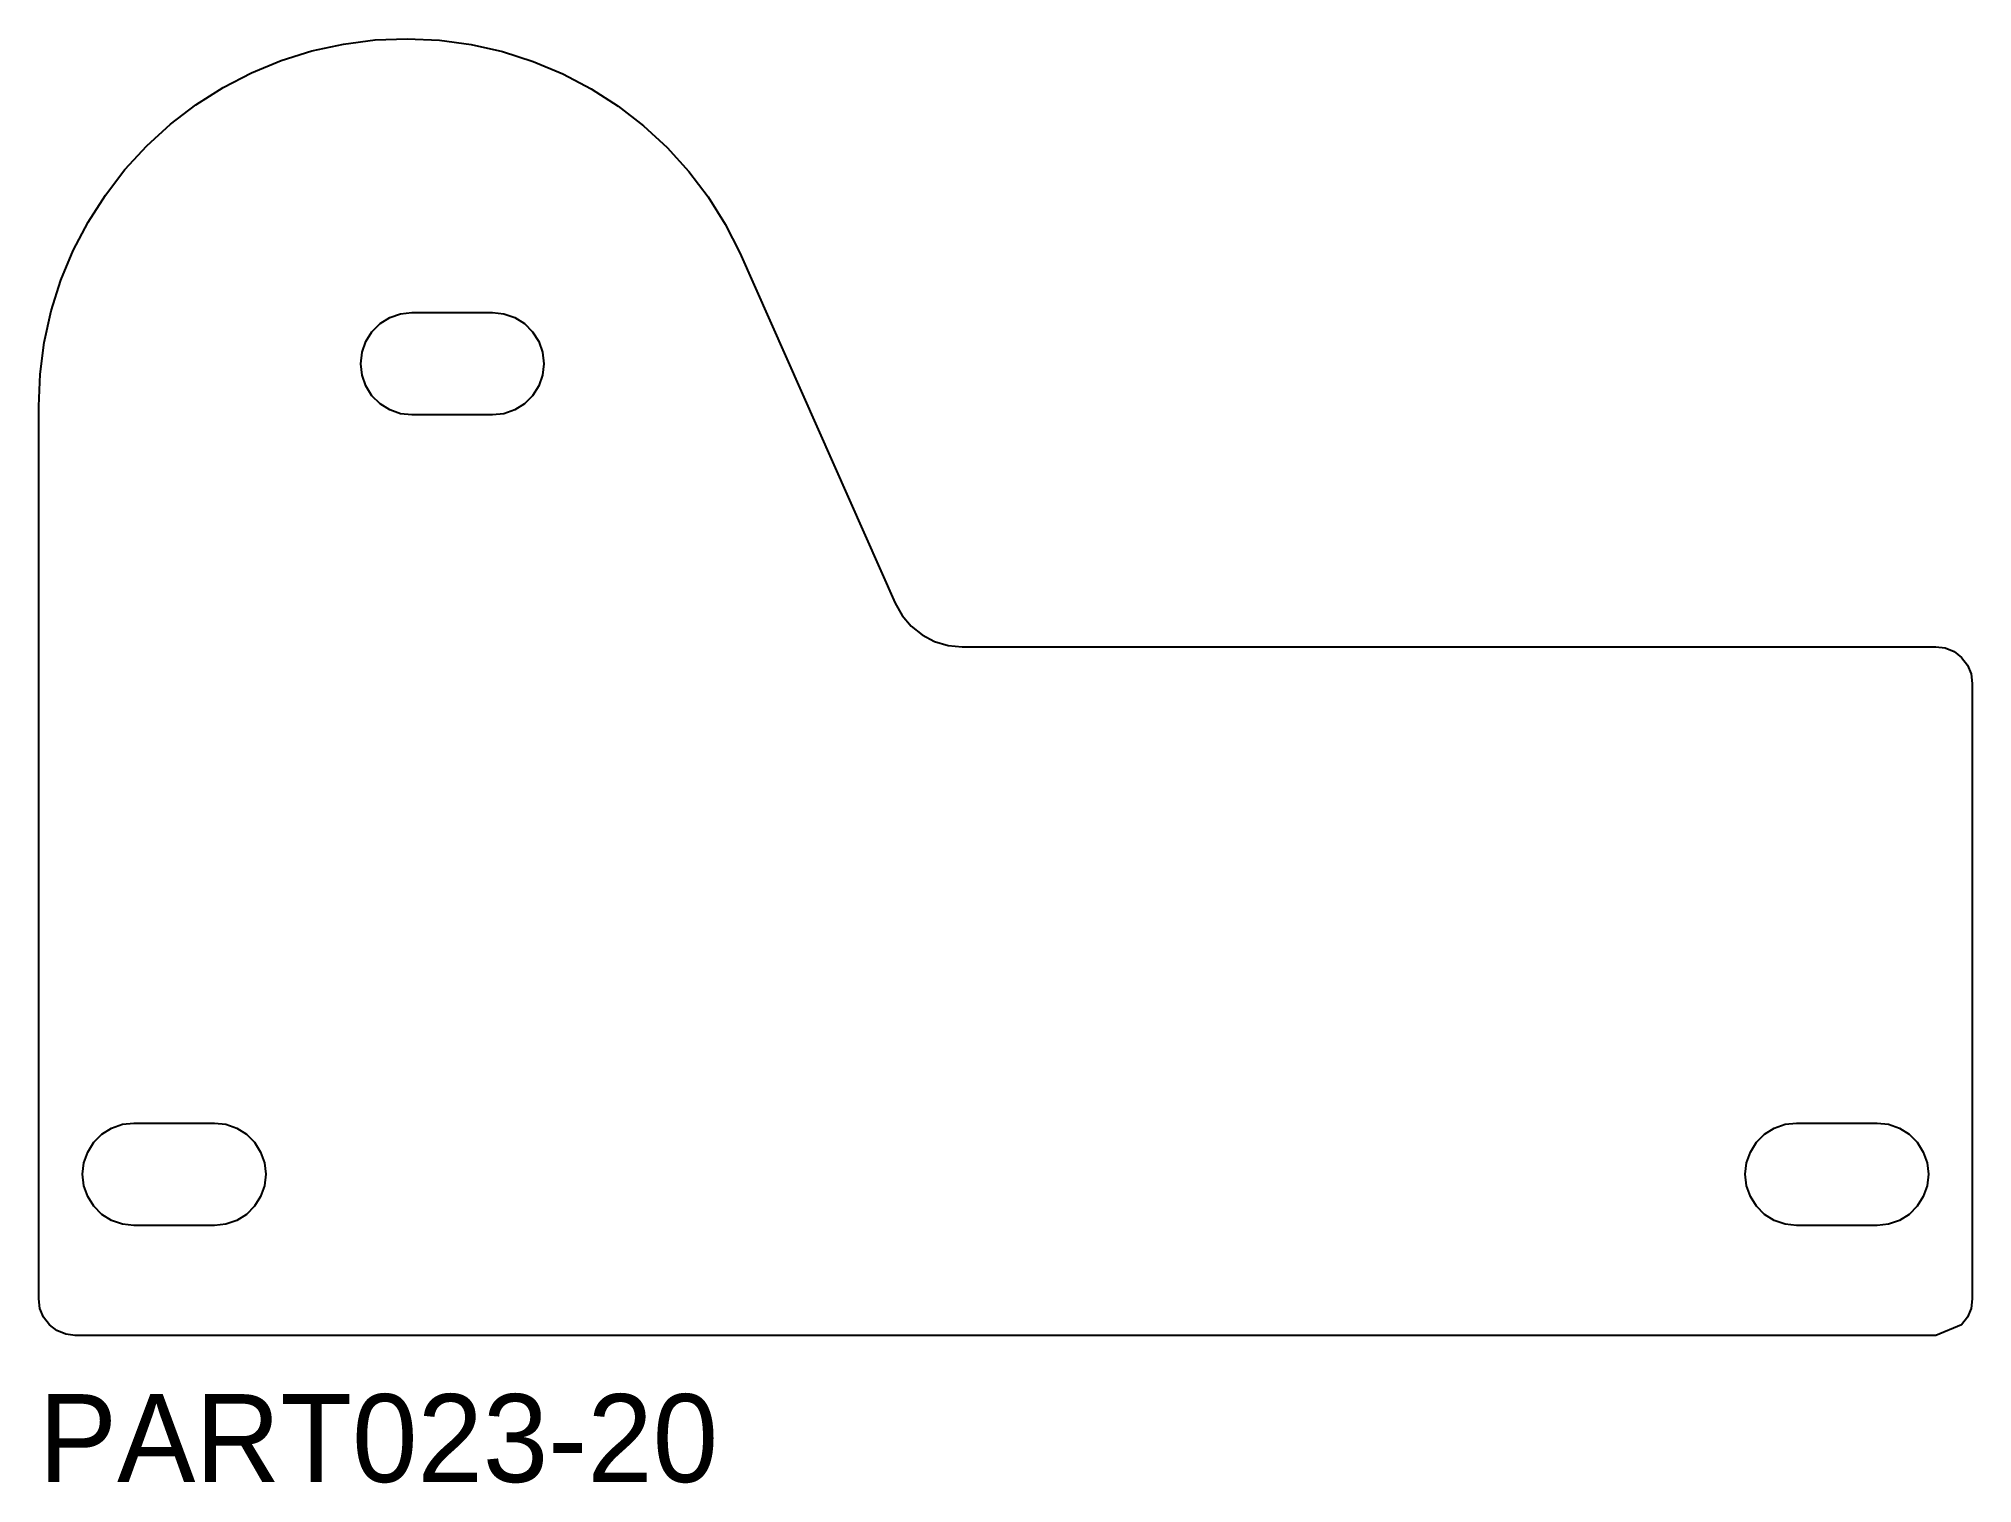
# Model space of a CAD drawing. Header units: millimetres. Extents: x 0 to 7985, y -20 to 1906.
# Drawn here: x 5814 to 6078, y 927.6 to 1124.7 of the extents above; entities that cross this region are included whole.
import ezdxf

# ---------------------------------------------------------------- set-up
doc = ezdxf.new("R2010")
doc.units = ezdxf.units.MM
doc.layers.add('LABEL', color=7, linetype='Continuous')
doc.layers.add('PART023-20', color=7, linetype='Continuous')

msp = doc.modelspace()

# ---------------------------------------------------------------- linework, layer by layer
at = {"layer": 'PART023-20'}
for points in [[(6076.5336, 949.2291), (6072.9981, 947.7646), (5818.9981, 947.7646), (5817.704, 947.935), (5816.4981, 948.4345), (5815.4626, 949.2291), (5814.668, 950.2646), (5814.1685, 951.4705), (5813.9981, 952.7646), (5813.9981, 1074.5752), (5814.1898, 1078.9564), (5814.7633, 1083.3042), (5815.7144, 1087.5853), (5817.0357, 1091.767), (5818.7172, 1095.8173), (5820.746, 1099.7053), (5823.1066, 1103.4012), (5825.7809, 1106.8769), (5828.7485, 1110.1058), (5831.9868, 1113.0631), (5835.471, 1115.7263), (5839.1744, 1118.0751), (5843.0689, 1120.0915), (5847.1245, 1121.76), (5851.3104, 1123.068), (5855.5945, 1124.0055), (5859.9441, 1124.5652), (5864.326, 1124.7429), (5868.7066, 1124.5373), (5873.0525, 1123.9498), (5877.3306, 1122.9851), (5881.508, 1121.6505), (5885.553, 1119.9561), (5889.4345, 1117.915), (5893.1229, 1115.5426), (5896.59, 1112.8572), (5899.8094, 1109.8793), (5902.7564, 1106.6316), (5905.4085, 1103.139), (5907.7455, 1099.4281), (5909.7494, 1095.5272), (5930.9275, 1047.6972), (5931.8714, 1046.0288), (5933.1164, 1044.5712), (5934.6166, 1043.3779), (5936.3169, 1042.4928), (5938.1549, 1041.9484), (5940.0629, 1041.7646), (6072.9981, 1041.7646), (6074.2922, 1041.5943), (6075.4981, 1041.0948), (6076.5336, 1040.3002), (6077.3282, 1039.2646), (6077.8277, 1038.0587), (6077.9981, 1036.7646), (6077.9981, 952.7646), (6077.8277, 951.4705), (6077.3282, 950.2646)], [(5864.9672, 1073.3896), (5863.4096, 1073.5651), (5861.93, 1074.0828), (5860.6028, 1074.9168), (5859.4944, 1076.0252), (5858.6604, 1077.3524), (5858.1427, 1078.832), (5857.9672, 1080.3896), (5858.1427, 1081.9473), (5858.6604, 1083.4268), (5859.4944, 1084.7541), (5860.6028, 1085.8625), (5861.93, 1086.6964), (5863.4096, 1087.2141), (5864.9672, 1087.3896), (5875.9672, 1087.3896), (5877.5249, 1087.2141), (5879.0044, 1086.6964), (5880.3316, 1085.8625), (5881.44, 1084.7541), (5882.274, 1083.4268), (5882.7917, 1081.9473), (5882.9672, 1080.3896), (5882.7917, 1078.832), (5882.274, 1077.3524), (5881.44, 1076.0252), (5880.3316, 1074.9168), (5879.0044, 1074.0828), (5877.5249, 1073.5651), (5875.9672, 1073.3896)], [(5826.9981, 962.7646), (5825.4404, 962.9401), (5823.9609, 963.4578), (5822.6337, 964.2918), (5821.5253, 965.4002), (5820.6913, 966.7274), (5820.1736, 968.207), (5819.9981, 969.7646), (5820.1736, 971.3223), (5820.6913, 972.8018), (5821.5253, 974.1291), (5822.6337, 975.2375), (5823.9609, 976.0714), (5825.4404, 976.5891), (5826.9981, 976.7646), (5837.9981, 976.7646), (5839.5557, 976.5891), (5841.0353, 976.0714), (5842.3625, 975.2375), (5843.4709, 974.1291), (5844.3049, 972.8018), (5844.8226, 971.3223), (5844.9981, 969.7646), (5844.8226, 968.207), (5844.3049, 966.7274), (5843.4709, 965.4002), (5842.3625, 964.2918), (5841.0353, 963.4578), (5839.5557, 962.9401), (5837.9981, 962.7646)], [(6053.9981, 962.7646), (6052.4404, 962.9401), (6050.9609, 963.4578), (6049.6337, 964.2918), (6048.5253, 965.4002), (6047.6913, 966.7274), (6047.1736, 968.207), (6046.9981, 969.7646), (6047.1736, 971.3223), (6047.6913, 972.8018), (6048.5253, 974.1291), (6049.6337, 975.2375), (6050.9609, 976.0714), (6052.4404, 976.5891), (6053.9981, 976.7646), (6064.9981, 976.7646), (6066.5557, 976.5891), (6068.0353, 976.0714), (6069.3625, 975.2375), (6070.4709, 974.1291), (6071.3049, 972.8018), (6071.8226, 971.3223), (6071.9981, 969.7646), (6071.8226, 968.207), (6071.3049, 966.7274), (6070.4709, 965.4002), (6069.3625, 964.2918), (6068.0353, 963.4578), (6066.5557, 962.9401), (6064.9981, 962.7646)]]:
    msp.add_lwpolyline(points, close=True, dxfattribs=at)

# ---------------------------------------------------------------- texts
at = {"layer": 'LABEL'}
msp.add_text('PART023-20', height=12, dxfattribs=at).set_placement((5813.9981, 927.7646))

doc.saveas('drawing.dxf')
